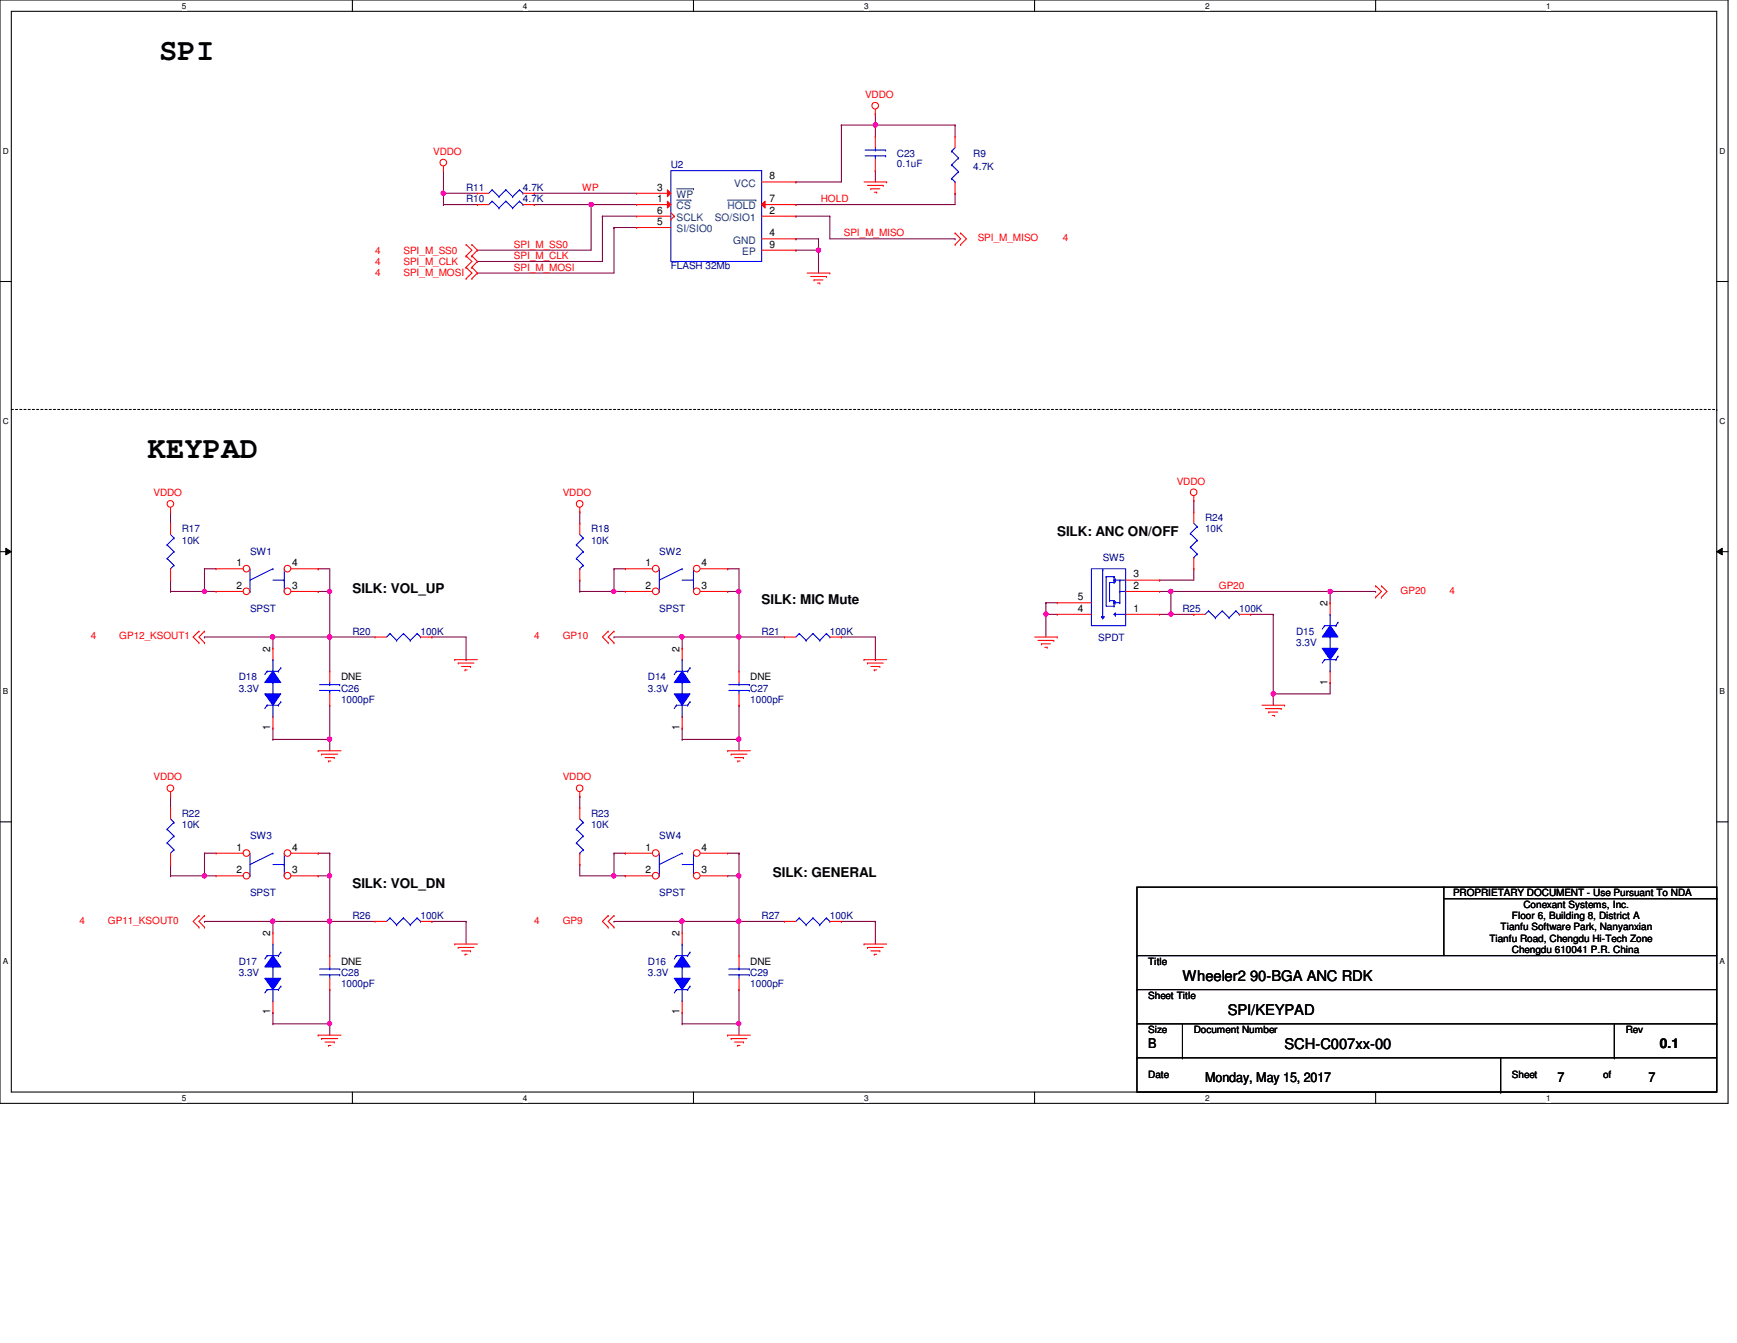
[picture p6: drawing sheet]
<svg xmlns="http://www.w3.org/2000/svg" width="279mm" height="216mm" viewBox="0 0 279 216" stroke-linecap="round" stroke-linejoin="round" font-family="sans-serif">
<defs><g id="words">
<g font-size="4.9">
<text x="25.6" y="9.6">SPI</text>
<text x="23.7" y="73.6">KEYPAD</text>
</g>
<g font-size="2.4">
<text x="190.2" y="157.6">Wheeler2 90-BGA ANC RDK</text>
<text x="197.5" y="163.1">SPI/KEYPAD</text>
<text x="206.6" y="168.6">SCH-C007xx-00</text>
</g>
<g font-size="2.2">
<text x="170.1" y="86.1">SILK: ANC ON/OFF</text>
<text x="56.7" y="95.3">SILK: VOL_UP</text>
<text x="122.5" y="97.1">SILK: MIC Mute</text>
<text x="56.7" y="142.8">SILK: VOL_DN</text>
<text x="124.3" y="141">SILK: GENERAL</text>
<text x="184.7" y="168.4">B</text>
<text x="193.8" y="173.9">Monday, May 15, 2017</text>
<text x="250.5" y="173.9">7</text>
<text x="265.2" y="173.9">7</text>
<text x="267" y="168.4">0.1</text>
</g>
<g font-size="1.7">
<text x="123.8" y="28.8">8</text>
<text x="105.7" y="32.5">1</text>
<text x="105.7" y="30.6">3</text>
<text x="105.7" y="34.3">6</text>
<text x="123.8" y="34.3">2</text>
<text x="123.8" y="32.5">7</text>
<text x="105.7" y="36.2">5</text>
<text x="123.8" y="38">4</text>
<text x="123.8" y="39.8">9</text>
<text x="38" y="91">1</text>
<text x="38" y="94.7">2</text>
<text x="47" y="91">4</text>
<text x="47" y="94.7">3</text>
<text x="103.8" y="91">1</text>
<text x="103.8" y="94.7">2</text>
<text x="112.8" y="91">4</text>
<text x="112.8" y="94.7">3</text>
<text x="182.3" y="94.7">2</text>
<text x="182.3" y="92.8">3</text>
<text x="173.4" y="98.3">4</text>
<text x="173.4" y="96.5">5</text>
<text x="182.3" y="98.3">1</text>
<text x="213.5" y="97.5" transform="rotate(-90 213.5 97.5)">2</text>
<text x="43.5" y="104.8" transform="rotate(-90 43.5 104.8)">2</text>
<text x="109.3" y="104.8" transform="rotate(-90 109.3 104.8)">2</text>
<text x="213.5" y="110.1" transform="rotate(-90 213.5 110.1)">1</text>
<text x="43.5" y="117.3" transform="rotate(-90 43.5 117.3)">1</text>
<text x="109.3" y="117.3" transform="rotate(-90 109.3 117.3)">1</text>
<text x="38" y="136.7">1</text>
<text x="47" y="136.7">4</text>
<text x="103.8" y="136.7">1</text>
<text x="112.8" y="136.7">4</text>
<text x="38" y="140.4">2</text>
<text x="47" y="140.4">3</text>
<text x="103.8" y="140.4">2</text>
<text x="112.8" y="140.4">3</text>
<text x="43.5" y="150.5" transform="rotate(-90 43.5 150.5)">2</text>
<text x="109.3" y="150.5" transform="rotate(-90 109.3 150.5)">2</text>
<text x="43.5" y="163.1" transform="rotate(-90 43.5 163.1)">1</text>
<text x="109.3" y="163.1" transform="rotate(-90 109.3 163.1)">1</text>
</g>
<g font-size="1.7" fill="#004080">
<text x="108.8" y="33.7">CS</text>
<text x="108.8" y="31.8">WP</text>
<text x="108.8" y="35.5">SCLK</text>
<text x="115" y="35.5">SO/SIO1</text>
<text x="117" y="33.7">HOLD</text>
<text x="118.1" y="30">VCC</text>
<text x="108.8" y="37.3">SI/SIO0</text>
<text x="117.9" y="39.2">GND</text>
<text x="119.4" y="41">EP</text>
</g>
<g font-size="1.6" fill="#f00">
<text x="139.1" y="15.7">VDDO</text>
<text x="69.7" y="24.8">VDDO</text>
<text x="93.6" y="30.7">WP</text>
<text x="132" y="32.5">HOLD</text>
<text x="60.3" y="40.8">4</text>
<text x="64.9" y="40.8">SPI_M_SS0</text>
<text x="82.7" y="41.7">SPI_M_CLK</text>
<text x="82.7" y="39.8">SPI_M_SS0</text>
<text x="135.7" y="38">SPI_M_MISO</text>
<text x="157.3" y="38.7">SPI_M_MISO</text>
<text x="171" y="38.7">4</text>
<text x="60.3" y="42.6">4</text>
<text x="60.3" y="44.4">4</text>
<text x="64.9" y="42.6">SPI_M_CLK</text>
<text x="64.9" y="44.4">SPI_M_MOSI</text>
<text x="82.7" y="43.5">SPI_M_MOSI</text>
<text x="189.3" y="77.9">VDDO</text>
<text x="24.7" y="79.7">VDDO</text>
<text x="90.5" y="79.7">VDDO</text>
<text x="196" y="94.7">GP20</text>
<text x="225.3" y="95.4">GP20</text>
<text x="233.2" y="95.4">4</text>
<text x="14.6" y="102.7">4</text>
<text x="19.2" y="102.7">GP12_KSOUT1</text>
<text x="85.9" y="102.7">4</text>
<text x="90.5" y="102.7">GP10</text>
<text x="24.7" y="125.4">VDDO</text>
<text x="90.5" y="125.4">VDDO</text>
<text x="12.8" y="148.5">4</text>
<text x="17.4" y="148.5">GP11_KSOUT0</text>
<text x="85.9" y="148.5">4</text>
<text x="90.5" y="148.5">GP9</text>
</g>
<g font-size="1.6" fill="#000080">
<text x="107.9" y="27.1">U2</text>
<text x="144.3" y="25.2">C23</text>
<text x="144.3" y="26.8">0.1uF</text>
<text x="156.5" y="25.2">R9</text>
<text x="156.5" y="27.4">4.7K</text>
<text x="75" y="30.7">R11</text>
<text x="75" y="32.5">R10</text>
<text x="84.1" y="30.7">4.7K</text>
<text x="84.1" y="32.5">4.7K</text>
<text x="107.9" y="43.3">FLASH 32Mb</text>
<text x="193.8" y="83.7">R24</text>
<text x="29.3" y="85.6">R17</text>
<text x="29.3" y="87.4">10K</text>
<text x="40.2" y="89.2">SW1</text>
<text x="95.1" y="85.6">R18</text>
<text x="95.1" y="87.4">10K</text>
<text x="106" y="89.2">SW2</text>
<text x="193.8" y="85.6">10K</text>
<text x="177.4" y="90.1">SW5</text>
<text x="40.2" y="98.3">SPST</text>
<text x="106" y="98.3">SPST</text>
<text x="190.2" y="98.3">R25</text>
<text x="199.3" y="98.3">100K</text>
<text x="56.7" y="102">R20</text>
<text x="67.6" y="102">100K</text>
<text x="122.5" y="102">R21</text>
<text x="133.5" y="102">100K</text>
<text x="176.7" y="103.1">SPDT</text>
<text x="208.5" y="102">D15</text>
<text x="208.5" y="103.8">3.3V</text>
<text x="38.4" y="109.3">D18</text>
<text x="38.4" y="111.2">3.3V</text>
<text x="54.9" y="111.2">C26</text>
<text x="54.9" y="113">1000pF</text>
<text x="104.2" y="109.3">D14</text>
<text x="104.2" y="111.2">3.3V</text>
<text x="120.7" y="111.2">C27</text>
<text x="120.7" y="113">1000pF</text>
<text x="29.3" y="131.3">R22</text>
<text x="95.1" y="131.3">R23</text>
<text x="29.3" y="133.1">10K</text>
<text x="40.2" y="134.9">SW3</text>
<text x="95.1" y="133.1">10K</text>
<text x="106" y="134.9">SW4</text>
<text x="40.2" y="144.1">SPST</text>
<text x="56.7" y="147.7">R26</text>
<text x="67.6" y="147.7">100K</text>
<text x="106" y="144.1">SPST</text>
<text x="122.5" y="147.7">R27</text>
<text x="133.5" y="147.7">100K</text>
<text x="38.4" y="155.1">D17</text>
<text x="104.2" y="155.1">D16</text>
<text x="38.4" y="156.9">3.3V</text>
<text x="54.9" y="156.9">C28</text>
<text x="54.9" y="158.7">1000pF</text>
<text x="104.2" y="156.9">3.3V</text>
<text x="120.7" y="156.9">C29</text>
<text x="120.7" y="158.7">1000pF</text>
</g>
<g font-size="1.6">
<text x="54.9" y="109.3">DNE</text>
<text x="120.7" y="109.3">DNE</text>
<text x="233.7" y="144.1">PROPRIETARY DOCUMENT - Use Pursuant To NDA</text>
<text x="241.4" y="149.6">Tianfu Software Park, Nanyanxian</text>
<text x="243.2" y="147.7">Floor 6, Building 8, District A</text>
<text x="245.1" y="145.9">Conexant Systems, Inc.</text>
<text x="54.9" y="155.1">DNE</text>
<text x="120.7" y="155.1">DNE</text>
<text x="184.7" y="155.1">Title</text>
<text x="239.6" y="151.4">Tianfu Road, Chengdu Hi-Tech Zone</text>
<text x="243.2" y="153.2">Chengdu 610041 P.R. China</text>
<text x="184.7" y="160.5">Sheet Title</text>
<text x="184.7" y="166">Size</text>
<text x="192" y="166">Document Number</text>
<text x="261.5" y="166">Rev</text>
<text x="184.7" y="173.4">Date</text>
<text x="243.2" y="173.4">Sheet</text>
<text x="257.9" y="173.4">of</text>
</g>
<g font-size="1.3">
<text x="29.3" y="1.4">5</text>
<text x="84.1" y="1.4">4</text>
<text x="139" y="1.4">3</text>
<text x="193.8" y="1.4">2</text>
<text x="248.7" y="1.4">1</text>
<text x=".5" y="24.7">D</text>
<text x="276.6" y="24.7">D</text>
<text x=".5" y="68.2">C</text>
<text x="276.6" y="68.2">C</text>
<text x=".5" y="111.6">B</text>
<text x="276.6" y="111.6">B</text>
<text x=".5" y="155">A</text>
<text x="276.6" y="155">A</text>
<text x="29.3" y="177">5</text>
<text x="84.1" y="177">4</text>
<text x="139" y="177">3</text>
<text x="193.8" y="177">2</text>
<text x="248.7" y="177">1</text>
</g>
</g></defs>
<path d="M0 0h278v177.4h-278zM1.8 1.8h274.3v173.8h-274.3z" fill="none" stroke="#000" stroke-width=".17"/>
<g fill="#fff">
<path d="M29.3 .2h.7v1.5h-.7z"/>
<path d="M29.3 175.8h.7v1.4h-.7z"/>
</g>
<path d="M56.7 0v1.8M56.7 175.6v1.8" fill="none" stroke="#000" stroke-width=".17"/>
<g fill="#fff">
<path d="M84.1 .2h.7v1.5h-.7z"/>
<path d="M84.1 175.8h.7v1.4h-.7z"/>
</g>
<path d="M111.5 0v1.8M111.5 175.6v1.8" fill="none" stroke="#000" stroke-width=".17"/>
<g fill="#fff">
<path d="M139 .2h.7v1.5h-.7z"/>
<path d="M139 175.8h.7v1.4h-.7z"/>
</g>
<path d="M166.4 0v1.8M166.4 175.6v1.8" fill="none" stroke="#000" stroke-width=".17"/>
<g fill="#fff">
<path d="M193.8 .2h.8v1.5h-.8z"/>
<path d="M193.8 175.8h.8v1.4h-.8z"/>
</g>
<path d="M221.3 0v1.8M221.3 175.6v1.8" fill="none" stroke="#000" stroke-width=".17"/>
<g fill="#fff">
<path d="M248.7 .2h.7v1.5h-.7z"/>
<path d="M248.7 175.8h.7v1.4h-.7z"/>
<path d="M.5 23.5h.9v1.5h-.9z"/>
<path d="M276.6 23.5h.9v1.5h-.9z"/>
<path d="M.5 67h.9v1.5h-.9z"/>
<path d="M276.6 67h.9v1.5h-.9z"/>
</g>
<path d="M0 45.3h1.8M276.1 45.3h1.9" fill="none" stroke="#000" stroke-width=".17"/>
<g fill="#fff">
<path d="M.5 110.4h.8v1.5h-.8z"/>
<path d="M276.6 110.4h.9v1.5h-.9z"/>
</g>
<path d="M0 88.7h1.8M276.1 88.7h1.9" fill="none" stroke="#000" stroke-width=".17"/>
<path d="M.9 88.1l.9 .6-.9 .5zM276.1 88.7l.9-.6v1.1z" fill="#000"/>
<path d="M.9 88.1l.9 .6-.9 .5zM276.1 88.7l.9-.6v1.1z" fill="none" stroke="#000" stroke-width=".16"/>
<g fill="#fff">
<path d="M.5 153.8h.8v1.5h-.8z"/>
<path d="M276.6 153.8h.9v1.5h-.9z"/>
</g>
<path d="M0 132.1h1.8M276.1 132.1h1.9" fill="none" stroke="#000" stroke-width=".17"/>
<path d="M1.8 65.8h274.3M276.1 65.8h.1" fill="none" stroke="#000" stroke-width=".17" stroke-dasharray=".3 .3"/>
<path d="M117.1 91.4h.1M117.1 95.1h.1M117.1 91.4h1.8M117.1 95.1h1.8" fill="none" stroke="#800040" stroke-width=".17"/>
<circle cx="118.8" cy="95.1" r=".34" fill="#f0f"/>
<circle cx="118.8" cy="95.1" r=".34" fill="none" stroke="#f0f" stroke-width=".17"/>
<path d="M51.2 91.4h.1M51.2 95.1h.1M51.2 91.4h1.8M51.2 95.1h1.8" fill="none" stroke="#800040" stroke-width=".17"/>
<circle cx="53" cy="95.1" r=".34" fill="#f0f"/>
<circle cx="53" cy="95.1" r=".34" fill="none" stroke="#f0f" stroke-width=".17"/>
<path d="M51.2 137.2h.1M51.2 137.2h1.8M43.9 148.1h.1M51.2 140.8h.1M51.2 140.8h1.8M53 140.8h.1M53 140.8v7.3h-9.1" fill="none" stroke="#800040" stroke-width=".17"/>
<circle cx="53" cy="148.1" r=".35" fill="#f0f"/>
<circle cx="53" cy="148.1" r=".35" fill="none" stroke="#f0f" stroke-width=".17"/>
<circle cx="53" cy="140.8" r=".34" fill="#f0f"/>
<circle cx="53" cy="140.8" r=".34" fill="none" stroke="#f0f" stroke-width=".17"/>
<path d="M27.4 139h.1M27.4 139v1.8M32.9 140.8h.1M32.9 140.8h1.9M53 164.6h.1M53 164.6v1.8" fill="none" stroke="#800040" stroke-width=".17"/>
<circle cx="32.9" cy="140.8" r=".34" fill="#f0f"/>
<circle cx="32.9" cy="140.8" r=".34" fill="none" stroke="#f0f" stroke-width=".17"/>
<path d="M27.4 93.3h.1M27.4 93.3v1.8M32.9 95.1h.1M32.9 95.1h1.9" fill="none" stroke="#800040" stroke-width=".17"/>
<circle cx="32.9" cy="95.1" r=".34" fill="#f0f"/>
<circle cx="32.9" cy="95.1" r=".34" fill="none" stroke="#f0f" stroke-width=".17"/>
<g fill="none" stroke="#800040" stroke-width=".17">
<path d="M27.4 95.1h.1M27.4 95.1h5.5M32.9 91.4h.1M32.9 91.4h1.9M53 95.1h.1M53 95.1v12.8M118.9 95.1h.1M118.9 95.1v7.3M53 102.4h.1M32.9 137.2h.1M32.9 137.2h1.9M27.4 140.8h.1"/>
<path d="M27.4 140.8h5.5M53 148.1h.1M53 148.1v5.5"/>
</g>
<circle cx="53" cy="102.4" r=".35" fill="#f0f"/>
<circle cx="53" cy="102.4" r=".35" fill="none" stroke="#f0f" stroke-width=".17"/>
<path d="M43.9 118.9h.1M43.9 118.9h9.1" fill="none" stroke="#800040" stroke-width=".17"/>
<circle cx="53" cy="118.8" r=".34" fill="#f0f"/>
<circle cx="53" cy="118.8" r=".34" fill="none" stroke="#f0f" stroke-width=".17"/>
<path d="M53 118.9h.1M53 113.4v5.5M118.9 102.4h.1M118.9 102.4v5.5" fill="none" stroke="#800040" stroke-width=".17"/>
<circle cx="118.8" cy="102.4" r=".35" fill="#f0f"/>
<circle cx="118.8" cy="102.4" r=".35" fill="none" stroke="#f0f" stroke-width=".17"/>
<path d="M168.2 98.8h.1M168.2 96.9h.1M168.2 98.8v3.6M168.2 96.9h1.9M204.8 111.5h.1M204.8 111.5h9.2M43.9 164.6h.1M43.9 164.6h9.1M109.7 164.6h.1M109.7 164.6h9.2" fill="none" stroke="#800040" stroke-width=".17"/>
<circle cx="204.8" cy="111.5" r=".35" fill="#f0f"/>
<circle cx="204.8" cy="111.5" r=".35" fill="none" stroke="#f0f" stroke-width=".17"/>
<path d="M168.2 98.8h.1M168.2 96.9h.1M168.2 98.8h1.9M168.2 96.9v1.9M204.8 111.5h.1M204.8 111.5v1.9" fill="none" stroke="#800040" stroke-width=".17"/>
<circle cx="168.2" cy="98.7" r=".34" fill="#f0f"/>
<circle cx="168.2" cy="98.7" r=".34" fill="none" stroke="#f0f" stroke-width=".17"/>
<path d="M109.7 102.4h.1M109.7 118.9h.1M109.7 102.4h9.2M109.7 118.9h9.2M118.9 113.4h.1M118.9 118.9h.1M118.9 113.4v7.3M93.3 139h.1M93.3 139v1.8h5.5M98.8 140.8h.1" fill="none" stroke="#800040" stroke-width=".17"/>
<circle cx="118.8" cy="118.8" r=".34" fill="#f0f"/>
<circle cx="118.8" cy="118.8" r=".34" fill="none" stroke="#f0f" stroke-width=".17"/>
<path d="M118.9 140.8h.1M118.9 148.1h.1M118.9 140.8v7.3M118.9 148.1h7.3" fill="none" stroke="#800040" stroke-width=".17"/>
<circle cx="118.8" cy="148.1" r=".35" fill="#f0f"/>
<circle cx="118.8" cy="148.1" r=".35" fill="none" stroke="#f0f" stroke-width=".17"/>
<g fill="none" stroke="#800040" stroke-width=".17">
<path d="M27.4 82.3h.1M27.4 82.3v1.8M32.9 95.1h.1M32.9 91.4v3.7M53 95.1h.1M53 91.4v3.7M43.9 102.4h.1M43.9 102.4h16.4M53 102.4h.1M69.5 102.4h.1M69.5 102.4h5.5v3.6M75 106h.1"/>
<path d="M27.4 128h.1M27.4 128v1.8M32.9 137.2h.1M32.9 137.2v3.6M98.8 137.2h1.8M100.6 137.2h.1M75 148.1h.1M75 148.1v3.7M98.8 148.1h.1M98.8 148.1h10.9"/>
</g>
<circle cx="109.7" cy="148.1" r=".35" fill="#f0f"/>
<circle cx="109.7" cy="148.1" r=".35" fill="none" stroke="#f0f" stroke-width=".17"/>
<path d="M98.8 137.2h.1M98.8 137.2v3.6M118.9 164.6h.1M118.9 164.6v1.8" fill="none" stroke="#800040" stroke-width=".17"/>
<circle cx="98.7" cy="140.8" r=".34" fill="#f0f"/>
<circle cx="98.7" cy="140.8" r=".34" fill="none" stroke="#f0f" stroke-width=".17"/>
<path d="M98.8 102.4h.1M98.8 102.4h10.9M93.3 128h.1M93.3 128v1.8M140.8 148.1h.1M140.8 148.1v3.7" fill="none" stroke="#800040" stroke-width=".17"/>
<circle cx="109.7" cy="102.4" r=".35" fill="#f0f"/>
<circle cx="109.7" cy="102.4" r=".35" fill="none" stroke="#f0f" stroke-width=".17"/>
<g fill="none" stroke="#800040" stroke-width=".17">
<path d="M93.3 82.3h.1M93.3 82.3v1.8M98.8 95.1h.1M98.8 95.1h1.8M118.9 95.1h.1M118.9 91.4v3.7M118.9 102.4h.1M118.9 102.4h7.3M135.3 102.4h.1M135.3 102.4h5.5v3.6M140.8 106h.1M32.9 148.1h.1"/>
<path d="M32.9 148.1h11"/>
</g>
<circle cx="43.8" cy="148.1" r=".35" fill="#f0f"/>
<circle cx="43.8" cy="148.1" r=".35" fill="none" stroke="#f0f" stroke-width=".17"/>
<path d="M117.1 137.2h1.8M118.9 137.2h.1M53 148.1h.1M53 148.1h7.3M69.5 148.1h.1M69.5 148.1h5.5M117.1 140.8h1.8M118.9 140.8h.1M135.3 148.1h.1M135.3 148.1h5.5" fill="none" stroke="#800040" stroke-width=".17"/>
<circle cx="118.8" cy="140.8" r=".34" fill="#f0f"/>
<circle cx="118.8" cy="140.8" r=".34" fill="none" stroke="#f0f" stroke-width=".17"/>
<path d="M98.8 91.4h.1M98.8 95.1h.1M98.8 91.4h1.8M98.8 91.4v3.7M186.5 98.8h1.8M188.3 98.8h.1M192 91.4h.1M192 91.4v1.9M204.8 98.8h.1M204.8 98.8v12.7" fill="none" stroke="#800040" stroke-width=".17"/>
<circle cx="98.7" cy="95.1" r=".34" fill="#f0f"/>
<circle cx="98.7" cy="95.1" r=".34" fill="none" stroke="#f0f" stroke-width=".17"/>
<g fill="none" stroke="#800040" stroke-width=".17">
<path d="M71.3 27.4h.1M71.3 27.4v3.7M128 38.4h.1M128 38.4h3.7M140.8 20.1h.1M140.8 20.1v1.8M128 40.2h.1M128 40.2h3.7M131.7 40.2h.1M131.7 40.2v3.7M93.3 93.3h.1M93.3 93.3v1.8"/>
<path d="M186.5 93.3h.1M186.5 93.3h5.5M192 80.5h.1M192 80.5v1.8M201.2 98.8h.1M201.2 98.8h3.6"/>
</g>
<circle cx="131.7" cy="40.2" r=".34" fill="#f0f"/>
<circle cx="131.7" cy="40.2" r=".34" fill="none" stroke="#f0f" stroke-width=".17"/>
<path d="M96.9 34.8h.1M96.9 34.8h5.5M98.8 36.6h.1M98.8 36.6h3.6M135.3 20.1h.1M135.3 20.1v9.2M135.3 20.1h5.5" fill="none" stroke="#800040" stroke-width=".17"/>
<circle cx="140.8" cy="20.1" r=".35" fill="#f0f"/>
<circle cx="140.8" cy="20.1" r=".35" fill="none" stroke="#f0f" stroke-width=".17"/>
<path d="M71.3 32.9h.1M71.3 31.1h.1M71.3 32.9h5.5M71.3 31.1h5.5M128 34.8h.1M128 34.8h5.5" fill="none" stroke="#800040" stroke-width=".17"/>
<circle cx="71.3" cy="31.1" r=".34" fill="#f0f"/>
<circle cx="71.3" cy="31.1" r=".34" fill="none" stroke="#f0f" stroke-width=".17"/>
<g fill="none" stroke="#800040" stroke-width=".17">
<path d="M140.8 18.3h.1M140.8 18.3v1.8M71.3 31.1h.1M71.3 31.1v1.8M85.9 31.1h.1M85.9 31.1h16.5M95.1 32.9h.1M95.1 32.9h7.3M95.1 32.9v7.3h-18.3M96.9 34.8h.1M96.9 34.8v7.2h-20.1M98.8 36.6h.1"/>
<path d="M98.8 36.6v7.3h-22M128 29.3h.1M128 32.9h.1M128 29.3h7.3M131.7 38.4h.1M131.7 38.4v1.8M133.5 34.8h.1M133.5 34.8v3.6h20.1M140.8 27.4h.1M140.8 20.1h.1M140.8 27.4v1.9M140.8 20.1h12.8"/>
<path d="M153.6 31.1h.1M153.6 20.1h.1M153.6 38.4h.1M153.6 31.1v1.8h-25.6M153.6 20.1v1.8M76.8 43.9h.1M76.8 42h.1M76.8 40.2h.1M93.3 95.1h.1M93.3 95.1h5.5M53 137.2h.1M53 137.2v3.6"/>
<path d="M109.7 148.1h.1M109.7 148.1h9.2M118.9 148.1h.1M118.9 148.1v5.5"/>
</g>
<circle cx="95.1" cy="32.9" r=".34" fill="#f0f"/>
<circle cx="95.1" cy="32.9" r=".34" fill="none" stroke="#f0f" stroke-width=".17"/>
<path d="M85.9 32.9h.1M85.9 32.9h9.2M32.9 102.4h.1M32.9 102.4h11M43.9 117.1h.1M43.9 102.4h.1M43.9 102.4v1.8M43.9 117.1v1.8M53 118.9h.1M53 118.9v1.8" fill="none" stroke="#800040" stroke-width=".17"/>
<circle cx="43.8" cy="102.4" r=".35" fill="#f0f"/>
<circle cx="43.8" cy="102.4" r=".35" fill="none" stroke="#f0f" stroke-width=".17"/>
<path d="M109.7 104.2h.1M109.7 117.1h.1M109.7 102.4v1.8M109.7 117.1v1.8M53 159.1h.1M53 159.1v5.5M109.7 148.1h.1M109.7 148.1v1.8M109.7 162.8h.1M109.7 162.8v1.8" fill="none" stroke="#800040" stroke-width=".17"/>
<circle cx="53" cy="164.5" r=".34" fill="#f0f"/>
<circle cx="53" cy="164.5" r=".34" fill="none" stroke="#f0f" stroke-width=".17"/>
<g fill="none" stroke="#800040" stroke-width=".17">
<path d="M214 96.9h.1M221.3 95.1h.1M221.3 95.1h-7.3v1.8M214 109.7h.1M214 109.7v1.8M118.9 137.2h.1M118.9 137.2v3.6M43.9 148.1h.1M43.9 148.1v1.8M98.8 140.8h1.8M100.6 140.8h.1M118.9 159.1h.1"/>
<path d="M118.9 159.1v5.5M43.9 162.8h.1M43.9 162.8v1.8"/>
</g>
<circle cx="118.8" cy="164.5" r=".34" fill="#f0f"/>
<circle cx="118.8" cy="164.5" r=".34" fill="none" stroke="#f0f" stroke-width=".17"/>
<path d="M188.3 98.8h.1M188.3 95.1v3.7" fill="none" stroke="#800040" stroke-width=".17"/>
<circle cx="188.3" cy="98.7" r=".34" fill="#f0f"/>
<circle cx="188.3" cy="98.7" r=".34" fill="none" stroke="#f0f" stroke-width=".17"/>
<path d="M188.3 98.8h3.7M188.3 95.1h25.7M192 98.8h.1M214 95.1h.1" fill="none" stroke="#800040" stroke-width=".17"/>
<circle cx="188.3" cy="95.1" r=".34" fill="#f0f"/>
<circle cx="188.3" cy="95.1" r=".34" fill="none" stroke="#f0f" stroke-width=".17"/>
<circle cx="213.9" cy="95.1" r=".34" fill="#f0f"/>
<circle cx="213.9" cy="95.1" r=".34" fill="none" stroke="#f0f" stroke-width=".17"/>
<path d="M186.5 95.1h1.8M188.3 95.1h.1" fill="none" stroke="#800040" stroke-width=".17"/>
<g fill="none" stroke="#f00" stroke-width=".17">
<path d="M140.8 18.3h.1M140.8 17.6v.7M71.3 27.4h.1M71.3 26.7v.7M75 39.3h.1M75 39.3l.9 .9-.9 .9M75.9 39.3h.1M75.9 39.3l.9 .9-.9 .9M139 29.3h3.6M139.5 29.8h2.6M140.1 30.4h.1M140.1 30.4h1.4"/>
<path d="M140.6 30.9h.4M140.8 21.9h.1M140.8 27.4h.1M140.8 21.9v1.8M140.8 25.6v1.8M141 30.9h.1M142.1 29.8h.1M142.6 29.3h.1M153.6 39.3h.1M153.6 37.5h.1M153.6 37.5l.9 .9-.9 .9M154.5 39.3h.1"/>
<path d="M154.5 37.5h.1M154.5 37.5l.9 .9-.9 .9M75 41.1h.1M75 43h.1M75 44.8h.1M75 41.1l.9 .9-.9 1M75 43l.9 .9-.9 .9M75.9 41.1h.1M75.9 43h.1M75.9 44.8h.1M75.9 41.1l.9 .9-.9 1M75.9 43l.9 .9-.9 .9"/>
<path d="M129.8 43.9h3.7M130.4 44.4h2.5M130.9 45h.1M130.9 45h1.5M131.5 45.5h.4M131.9 45.5h.1M132.9 44.4h.1M133.5 43.9h.1M192 79.7v.8M27.4 82.3h.1M27.4 81.6v.7M93.3 82.3h.1"/>
<path d="M93.3 81.6v.7M192 80.5h.1M221.3 96h.1M221.3 94.2h.1M221.3 94.2l.9 .9-.9 .9M222.2 96h.1M222.2 94.2h.1M222.2 94.2l.9 .9-.9 .9M32 103.3h.1M32 101.5h.1M32 101.5l-.9 .9 .9 .9M32.9 103.3h.1"/>
<path d="M32.9 101.5h.1M32.9 101.5l-.9 .9 .9 .9M73.2 106h.1M73.2 106h3.6M73.7 106.6h.1M73.7 106.6h2.5M74.3 107.1h1.4M74.8 107.7h.1M74.8 107.7h.3M75.7 107.1h.1M97.8 103.3h.1M97.8 101.5h.1"/>
<path d="M97.8 101.5l-.9 .9 .9 .9M98.8 103.3h.1M98.8 101.5h.1M98.8 101.5l-1 .9 1 .9M139 106h.1M139 106h3.6M139.5 106.6h.1M139.5 106.6h2.6M140.1 107.1h1.4M140.6 107.7h.1M140.6 107.7h.4M141.5 107.1h.1"/>
<path d="M166.4 102.4h3.7M167 103h2.5M167.5 103.5h.1M167.5 103.5h1.5M168.1 104.1h.3M168.4 104.1h.1M169.5 103h.1M170.1 102.4h.1M203 113.4h3.6M203.5 113.9h2.6M204.1 114.5h.1M204.1 114.5h1.4"/>
<path d="M204.6 115h.4M205 115h.1M206.1 113.9h.1M206.6 113.4h.1M27.4 128h.1M27.4 127.3v.7M51.2 120.7h.1M51.2 120.7h3.7M51.7 121.2h.1M51.7 121.2h2.6M52.3 121.8h1.5M52.8 122.3h.1"/>
<path d="M52.8 122.3h.4M53.8 121.8h.1M93.3 128h.1M93.3 129.8h.1M93.3 139h.1M93.3 127.3v.7M93.3 129.8v1.9M93.3 137.2v1.8M117.1 120.7h.1M117.1 120.7h3.6M117.6 121.2h.1M117.6 121.2h2.5"/>
<path d="M118.2 121.8h1.4M118.7 122.3h.1M118.7 122.3h.3M119.6 121.8h.1M32 149.1h.1M32 147.2h.1M32 147.2l-.9 .9 .9 1M32.9 149.1h.1M32.9 147.2h.1M32.9 147.2l-.9 .9 .9 1M73.2 151.8h.1M73.2 151.8h3.6"/>
<path d="M73.7 152.3h.1M73.7 152.3h2.5M74.3 152.9h1.4M74.8 153.4h.1M74.8 153.4h.3M75.7 152.9h.1M97.8 149.1h.1M97.8 147.2h.1M97.8 147.2l-.9 .9 .9 1M98.8 149.1h.1M98.8 147.2h.1M98.8 147.2l-1 .9 1 1"/>
<path d="M139 151.8h.1M139 151.8h3.6M139.5 152.3h.1M139.5 152.3h2.6M140.1 152.9h1.4M140.6 153.4h.1M140.6 153.4h.4M141.5 152.9h.1M51.2 166.4h.1M51.2 166.4h3.7M51.7 167h.1M51.7 167h2.6"/>
<path d="M52.3 167.5h1.5M52.8 168.1h.1M52.8 168.1h.4M53.8 167.5h.1M117.1 166.4h.1M117.1 166.4h3.6M117.6 167h.1M117.6 167h2.5M118.2 167.5h1.4M118.7 168.1h.1M118.7 168.1h.3M119.6 167.5h.1"/>
<circle cx="140.8" cy="17" r=".54"/>
<circle cx="71.3" cy="26.1" r=".54"/>
<circle cx="192" cy="79.1" r=".54"/>
<circle cx="27.4" cy="81" r=".54"/>
<circle cx="93.2" cy="81" r=".54"/>
<circle cx="27.4" cy="126.7" r=".54"/>
<circle cx="93.2" cy="126.7" r=".54"/>
</g>
<g fill="none" stroke="#000" stroke-width=".17">
<path d="M182.9 142.6h93.2v33h-93.2zM182.9 159.1h.1M182.9 153.6h.1M182.9 159.1h93.2M182.9 153.6h93.2M232.2 142.6h.1M232.2 142.6v11M232.2 144.5h43.9M276.1 144.5h.1M182.9 170.1h.1M182.9 164.6h93.2M182.9 170.1h93.2"/>
<path d="M190.2 170.1h.1M190.2 164.6v5.5M241.4 175.6h.1M241.4 170.1v5.5M259.7 170.1h.1M259.7 164.6v5.5M276.1 164.6h.1"/>
</g>
<g fill="none" stroke="#00f" stroke-width=".17">
<path d="M139.1 25.1h3.4M139.1 24.1h3.4M140.8 24.1h.1M140.8 25.1h.1M140.8 23.7v.4M140.8 25.1v.5M142.5 25.1h.1M142.5 24.1h.1M109.7 115.2h.1M109.7 113.4v1.8M92.7 133.3h.1M92.7 135.5h.1"/>
<path d="M92.7 133.3l1.1 1.1M92.7 135.5l1.1 1.1M93.3 137.2h.1M93.3 131.7l.5 .5M93.8 132.2h.1M93.8 134.4h.1M93.8 136.6h.1M93.8 132.2l-1.1 1.1M93.8 134.4l-1.1 1.1M93.8 136.6l-.5 .6"/>
</g>
<path d="M108.5 111.5h2.5l-1.3 1.9z" fill-rule="evenodd" fill="#00f"/>
<path d="M108.5 111.5h2.5l-1.3 1.9zM108.8 107.9h.1M108.8 107.9l-.3 .6M108.8 107.9h1.8M109.7 109.7h.1M109.7 106h.1M109.7 106v1.9M109.7 109.7v1.8M110.6 107.9h.1M111 107.4h.1M111 107.4l-.4 .5" fill="none" stroke="#00f" stroke-width=".17"/>
<path d="M109.7 107.9l1.3 1.8h-2.5z" fill-rule="evenodd" fill="#00f"/>
<g fill="none" stroke="#00f" stroke-width=".17">
<path d="M175.6 91.4h5.5v9.2h-5.5zM177.2 99.1h.1M177.2 99.1l.2 .4M177.4 91.6h.1M177.4 91.6v7.9M177.6 99.1h.1M177.6 99.1l-.2 .4M177.9 92.7h.1M177.9 92.7v4.8h1.3M177.9 92.7h1.3M178.5 96.6h.1M178.5 96.6h.7"/>
<path d="M179.2 97.5h.1M179.2 92.7h.1M179.2 93.6h.1M179.2 96.9h.1M179.2 93.3h.1M179.2 96.6h.1M179.2 93.6h-.7v3M179.2 96.9h.9M179.2 98.8h1.9M179.2 96.9l.2 .2M179.2 93.3h1.9M179.2 93.3l.2 .1"/>
<path d="M179.2 92.7v.9M179.2 96.6v.9M179.2 98.8l.2 .1M179.4 96.7h.1M179.4 93.4h.1M179.4 93.1h.1M179.4 98.6h.1M179.4 98.9h.1M179.4 96.7l-.2 .2M179.4 93.1l-.2 .2M179.4 98.6l-.2 .2M180.1 96.9h.1"/>
<path d="M180.1 93.3h.1M180.1 95.1h.1M180.1 93.3v3.6M180.1 95.1h1M181.1 98.8h.1M43.9 115.2h.1M43.9 113.4v1.8M108.8 113.4h.1M108.8 113.4h1.8M108.8 113.4l-.3 .5M109.7 107.9l1.3 1.8h-2.5zM110.6 113.4h.1"/>
<path d="M111 112.8h.1M111 112.8l-.4 .6"/>
</g>
<g fill="none" stroke="#f00" stroke-width=".17">
<path d="M170.1 98.8h.1M170.1 96.9h.1M170.1 98.8h5.5M170.1 96.9h5.5M181.1 98.8h5.4M181.1 95.1h5.4M181.1 93.3h5.4M186.5 98.8h.1M186.5 95.1h.1M186.5 93.3h.1M109.7 117.1h.1M109.7 104.2h.1"/>
<path d="M109.7 104.2v1.8M109.7 115.2v1.9"/>
</g>
<path d="M42.6 111.5h2.6l-1.3 1.9z" fill-rule="evenodd" fill="#00f"/>
<path d="M42.6 111.5h2.6l-1.3 1.9zM43 107.9h.1M43 107.9l-.4 .6M43 107.9h1.8M43.9 109.7h.1M43.9 106h.1M43.9 106v1.9M43.9 109.7v1.8M44.8 107.9h.1M45.2 107.4h.1M45.2 107.4l-.4 .5" fill="none" stroke="#00f" stroke-width=".17"/>
<path d="M43.9 107.9l1.3 1.8h-2.6z" fill-rule="evenodd" fill="#00f"/>
<g fill="none" stroke="#00f" stroke-width=".17">
<path d="M40.2 95.1h.1M40.2 91.4v3.7M43.9 91.4h.1M43.9 91.4l-3.7 1.9M43.9 93.3h1.8M45.7 93.3h.1M45.7 95.1h.1M45.7 91.4v3.7M43 113.4h.1M43 113.4h1.8M43 113.4l-.4 .5M43.9 107.9l1.3 1.8h-2.6z"/>
<path d="M44.8 113.4h.1M45.2 112.8h.1M45.2 112.8l-.4 .6"/>
</g>
<path d="M43.9 117.1h.1M43.9 104.2h.1M43.9 104.2v1.8M43.9 115.2v1.9" fill="none" stroke="#f00" stroke-width=".17"/>
<circle cx="39.6" cy="91.4" r=".54" fill="#fff"/>
<g fill="none" stroke="#f00" stroke-width=".17">
<path d="M34.8 91.4h.1M34.8 91.4h4.3"/>
<circle cx="39.6" cy="91.4" r=".54"/>
</g>
<circle cx="46.2" cy="91.4" r=".54" fill="#fff"/>
<g fill="none" stroke="#f00" stroke-width=".17">
<path d="M46.8 91.4h4.4M51.2 91.4h.1"/>
<circle cx="46.2" cy="91.4" r=".54"/>
</g>
<circle cx="39.6" cy="95.1" r=".54" fill="#fff"/>
<g fill="none" stroke="#f00" stroke-width=".17">
<path d="M34.8 95.1h.1M34.8 95.1h4.3"/>
<circle cx="39.6" cy="95.1" r=".54"/>
</g>
<circle cx="46.2" cy="95.1" r=".54" fill="#fff"/>
<g fill="none" stroke="#f00" stroke-width=".17">
<path d="M46.8 95.1h4.4M51.2 95.1h.1"/>
<circle cx="46.2" cy="95.1" r=".54"/>
</g>
<path d="M214 107.9h.1M214 106v1.9" fill="none" stroke="#00f" stroke-width=".17"/>
<path d="M212.7 104.2h2.5l-1.2 1.8z" fill-rule="evenodd" fill="#00f"/>
<path d="M214 98.8h.1M214 98.8v1.8M212.7 104.2h2.5l-1.2 1.8zM213.1 100.6h.1M213.1 100.6l-.4 .5M213.1 100.6h1.8M214 102.4h.1M214 102.4v1.8M214.9 100.6h.1M215.2 100h.1M215.2 100l-.3 .6" fill="none" stroke="#00f" stroke-width=".17"/>
<path d="M214 100.6l1.2 1.8h-2.5z" fill-rule="evenodd" fill="#00f"/>
<g fill="none" stroke="#00f" stroke-width=".17">
<path d="M107.9 27.4h14.6v14.6h-14.6zM191.5 85.8h.1M191.5 88h.1M191.5 85.8l1.1 1.1M191.5 88l1.1 1.1M192 89.6h.1M192 84.1l.6 .6M192.6 84.7h.1M192.6 86.9h.1M192.6 89.1h.1M192.6 84.7l-1.1 1.1M192.6 86.9l-1.1 1.1"/>
<path d="M192.6 89.1l-.6 .5M194.4 98.2h.1M194.4 98.2l-.6 .6M194.4 98.2l1.1 1.1M195.5 99.3h.1M196.6 98.2h.1M196.6 98.2l-1.1 1.1M196.6 98.2l1.1 1.1M197.7 99.3h.1M198.8 98.2h.1M198.8 98.2l-1.1 1.1M198.8 98.2l.5 .6"/>
<path d="M199.3 98.8h.1M128.6 101.9h.1M128.6 101.9l-.6 .5M128.6 101.9l1.1 1.1M129.7 103h.1M130.8 101.9h.1M130.8 101.9l-1.1 1.1M130.8 101.9l1.1 1.1M131.9 103h.1M132.9 101.9h.1M132.9 101.9l-1 1.1M132.9 101.9l.6 .5"/>
<path d="M133.5 102.4h.1M213.1 106h.1M213.1 106h1.8M213.1 106l-.4 .6M214 100.6l1.2 1.8h-2.5zM214.9 106h.1M215.2 105.5h.1M215.2 105.5l-.3 .5M128.6 147.6h.1M128.6 147.6l-.6 .5M128.6 147.6l1.1 1.1M129.7 148.7h.1"/>
<path d="M130.8 147.6h.1M130.8 147.6l-1.1 1.1M130.8 147.6l1.1 1.1M131.9 148.7h.1M132.9 147.6h.1M132.9 147.6l-1 1.1M132.9 147.6l.6 .5M133.5 148.1h.1"/>
</g>
<g fill="none" stroke="#f00" stroke-width=".17">
<path d="M192 82.3h.1M192 91.4h.1M192 98.8h.1M192 82.3v1.8M192 89.6v1.8M192 98.8h1.8M199.3 98.8h1.9M201.2 98.8h.1M214 96.9h.1M214 96.9v1.9M126.2 102.4h.1M126.2 102.4h1.8"/>
<path d="M133.5 102.4h1.8M135.3 102.4h.1M214 109.7h.1M214 107.9v1.8M126.2 148.1h.1M126.2 148.1h1.8M133.5 148.1h1.8M135.3 148.1h.1"/>
</g>
<path d="M107.4 32.3l.5 .6-.5 .5z" fill="#f00"/>
<path d="M102.4 32.9h.1M102.4 32.9h5.5M107.4 32.3l.5 .6-.5 .5zM122.5 34.8h5.5M128 34.8h.1" fill="none" stroke="#f00" stroke-width=".17"/>
<path d="M108.8 32.2h2.3M111.1 32.2h.1" fill="none" stroke="#004080" stroke-width=".16"/>
<path d="M107.4 30.5l.5 .6-.5 .5z" fill="#f00"/>
<g fill="none" stroke="#f00" stroke-width=".17">
<path d="M102.4 31.1h.1M102.4 36.6h.1M102.4 34.8h.1M102.4 31.1h5.5M102.4 36.6h5.5M102.4 34.8h5.5M107.4 30.5l.5 .6-.5 .5zM107.9 35.3h.1M107.9 34.2l.6 .6M108.5 34.8h.1M108.5 34.8l-.6 .5M122.5 38.4h5.5"/>
<path d="M128 38.4h.1"/>
</g>
<path d="M108.8 30.4h2.7M111.5 30.4h.1" fill="none" stroke="#004080" stroke-width=".16"/>
<path d="M122.5 32.9l.6-.6v1.1z" fill="#f00"/>
<path d="M122.5 32.9l.6-.6v1.1zM122.5 32.9h5.5M122.5 29.3h5.5M128 32.9h.1M128 29.3h.1M122.5 40.2h5.5M128 40.2h.1" fill="none" stroke="#f00" stroke-width=".17"/>
<path d="M117 32.2h4.6M121.6 32.2h.1" fill="none" stroke="#004080" stroke-width=".16"/>
<path d="M109.7 159.1v1.8M109.7 160.9h.1" fill="none" stroke="#00f" stroke-width=".17"/>
<path d="M108.5 157.3h2.5l-1.3 1.8z" fill-rule="evenodd" fill="#00f"/>
<path d="M108.5 157.3h2.5l-1.3 1.8zM108.8 153.6h.1M108.8 153.6l-.3 .6M108.8 153.6h1.8M109.7 155.4h.1M109.7 151.8h.1M109.7 151.8v1.8M109.7 155.4v1.9M110.6 153.6h.1M111 153.1h.1M111 153.1l-.4 .5" fill="none" stroke="#00f" stroke-width=".17"/>
<path d="M109.7 153.6l1.3 1.8h-2.5z" fill-rule="evenodd" fill="#00f"/>
<g fill="none" stroke="#00f" stroke-width=".17">
<path d="M106 95.1h.1M106 91.4v3.7M109.7 91.4h.1M109.7 91.4l-3.7 1.9M109.7 93.3h1.8M111.5 93.3h.1M111.5 95.1h.1M111.5 91.4v3.7M108.8 159.1h.1M108.8 159.1h1.8M108.8 159.1l-.3 .5M109.7 153.6l1.3 1.8h-2.5z"/>
<path d="M110.6 159.1h.1M111 158.5h.1M111 158.5l-.4 .6"/>
</g>
<path d="M109.7 149.9h.1M109.7 149.9v1.9M109.7 162.8h.1M109.7 160.9v1.9" fill="none" stroke="#f00" stroke-width=".17"/>
<circle cx="105.5" cy="91.4" r=".54" fill="#fff"/>
<g fill="none" stroke="#f00" stroke-width=".17">
<path d="M100.6 91.4h.1M100.6 91.4h4.3"/>
<circle cx="105.5" cy="91.4" r=".54"/>
</g>
<circle cx="112.1" cy="91.4" r=".54" fill="#fff"/>
<g fill="none" stroke="#f00" stroke-width=".17">
<path d="M112.6 91.4h4.5M117.1 91.4h.1"/>
<circle cx="112.1" cy="91.4" r=".54"/>
</g>
<circle cx="105.5" cy="95.1" r=".54" fill="#fff"/>
<g fill="none" stroke="#f00" stroke-width=".17">
<path d="M100.6 95.1h.1M100.6 95.1h4.3"/>
<circle cx="105.5" cy="95.1" r=".54"/>
</g>
<circle cx="112.1" cy="95.1" r=".54" fill="#fff"/>
<g fill="none" stroke="#f00" stroke-width=".17">
<path d="M112.6 95.1h4.5M117.1 95.1h.1"/>
<circle cx="112.1" cy="95.1" r=".54"/>
</g>
<path d="M43.9 159.1v1.8M43.9 160.9h.1" fill="none" stroke="#00f" stroke-width=".17"/>
<path d="M42.6 157.3h2.6l-1.3 1.8z" fill-rule="evenodd" fill="#00f"/>
<path d="M42.6 157.3h2.6l-1.3 1.8zM43 153.6h.1M43 153.6l-.4 .6M43 153.6h1.8M43.9 155.4h.1M43.9 151.8h.1M43.9 151.8v1.8M43.9 155.4v1.9M44.8 153.6h.1M45.2 153.1h.1M45.2 153.1l-.4 .5" fill="none" stroke="#00f" stroke-width=".17"/>
<path d="M43.9 153.6l1.3 1.8h-2.6z" fill-rule="evenodd" fill="#00f"/>
<g fill="none" stroke="#00f" stroke-width=".17">
<path d="M79.2 30.5h.1M79.2 30.5l-.6 .6M79.2 30.5l1.1 1.1M80.3 31.6h.1M81.4 30.5h.1M81.4 30.5l-1.1 1.1M81.4 30.5l1.1 1.1M82.5 31.6h.1M83.6 30.5h.1M83.6 30.5l-1.1 1.1M83.6 30.5l.5 .6M84.1 31.1h.1"/>
<path d="M51.4 111h3.3M51.4 110.1h3.3M53 110.1h.1M53 111h.1M53 109.7v.4M53 111v.5M54.7 111h.1M54.7 110.1h.1M62.7 101.9h.1M62.7 101.9l-.5 .5M62.7 101.9l1.1 1.1M63.8 103h.1"/>
<path d="M64.9 101.9h.1M64.9 101.9l-1.1 1.1M64.9 101.9l1.1 1.1M66 103h.1M67.1 101.9h.1M67.1 101.9l-1.1 1.1M67.1 101.9l.5 .5M67.6 102.4h.1M40.2 137.2v3.6M43.9 137.2h.1M43.9 137.2l-3.7 1.8M43.9 139h1.8"/>
<path d="M45.7 139h.1M45.7 137.2v3.6M40.2 140.8h.1M43 159.1h.1M43 159.1h1.8M43 159.1l-.4 .5M43.9 153.6l1.3 1.8h-2.6zM44.8 159.1h.1M45.2 158.5h.1M45.2 158.5l-.4 .6M45.7 140.8h.1"/>
</g>
<g fill="none" stroke="#f00" stroke-width=".17">
<path d="M76.8 31.1h.1M76.8 31.1h1.8M84.1 31.1h1.8M85.9 31.1h.1M53 107.9h.1M53 113.4h.1M53 107.9v1.8M53 111.5v1.9M60.3 102.4h.1M60.3 102.4h1.9M67.6 102.4h1.9M69.5 102.4h.1"/>
<path d="M43.9 149.9h.1M43.9 149.9v1.9M43.9 162.8h.1M43.9 160.9v1.9"/>
</g>
<circle cx="39.6" cy="137.1" r=".54" fill="#fff"/>
<g fill="none" stroke="#f00" stroke-width=".17">
<path d="M34.8 137.2h.1M34.8 137.2h4.3"/>
<circle cx="39.6" cy="137.1" r=".54"/>
</g>
<circle cx="46.2" cy="137.1" r=".54" fill="#fff"/>
<g fill="none" stroke="#f00" stroke-width=".17">
<path d="M46.8 137.2h4.4M51.2 137.2h.1"/>
<circle cx="46.2" cy="137.1" r=".54"/>
</g>
<circle cx="39.6" cy="140.8" r=".54" fill="#fff"/>
<g fill="none" stroke="#f00" stroke-width=".17">
<path d="M34.8 140.8h.1M34.8 140.8h4.3"/>
<circle cx="39.6" cy="140.8" r=".54"/>
</g>
<circle cx="46.2" cy="140.8" r=".54" fill="#fff"/>
<g fill="none" stroke="#f00" stroke-width=".17">
<path d="M76.8 32.9h.1M76.8 32.9h1.8M84.1 32.9h1.8M85.9 32.9h.1M27.4 84.1h.1M27.4 93.3h.1M27.4 84.1v1.8M27.4 91.4v1.9M118.9 107.9h.1M118.9 113.4h.1M118.9 107.9v1.8M118.9 111.5v1.9"/>
<path d="M46.8 140.8h4.4M51.2 140.8h.1M60.3 148.1h.1M60.3 148.1h1.9M67.6 148.1h1.9M69.5 148.1h.1"/>
<circle cx="46.2" cy="140.8" r=".54"/>
</g>
<g fill="none" stroke="#00f" stroke-width=".17">
<path d="M79.2 32.3h.1M79.2 32.3l-.6 .6M79.2 32.3l1.1 1.1M80.3 33.4h.1M81.4 32.3h.1M81.4 32.3l-1.1 1.1M81.4 32.3l1.1 1.1M82.5 33.4h.1M83.6 32.3h.1M83.6 32.3l-1.1 1.1M83.6 32.3l.5 .6M84.1 32.9h.1"/>
<path d="M26.9 87.6h.1M26.9 89.8h.1M26.9 87.6l1.1 1.1M26.9 89.8l1.1 1.1M27.4 91.4h.1M27.4 85.9l.6 .6M28 86.5h.1M28 88.7h.1M28 90.9h.1M28 86.5l-1.1 1.1M28 88.7l-1.1 1.1M28 90.9l-.6 .5"/>
<path d="M117.2 111h3.3M117.2 110.1h3.3M118.9 110.1h.1M118.9 111h.1M118.9 109.7v.4M118.9 111v.5M120.5 111h.1M120.5 110.1h.1M106 137.2v3.6M109.7 137.2h.1M109.7 137.2l-3.7 1.8M109.7 139h1.8"/>
<path d="M111.5 139h.1M111.5 137.2v3.6M62.7 147.6h.1M62.7 147.6l-.5 .5M62.7 147.6l1.1 1.1M63.8 148.7h.1M64.9 147.6h.1M64.9 147.6l-1.1 1.1M64.9 147.6l1.1 1.1M66 148.7h.1M67.1 147.6h.1M67.1 147.6l-1.1 1.1"/>
<path d="M67.1 147.6l.5 .5M67.6 148.1h.1M106 140.8h.1M111.5 140.8h.1"/>
</g>
<circle cx="105.5" cy="137.1" r=".54" fill="#fff"/>
<g fill="none" stroke="#f00" stroke-width=".17">
<path d="M100.6 137.2h.1M100.6 137.2h4.3"/>
<circle cx="105.5" cy="137.1" r=".54"/>
</g>
<circle cx="112.1" cy="137.1" r=".54" fill="#fff"/>
<g fill="none" stroke="#f00" stroke-width=".17">
<path d="M112.6 137.2h4.5M117.1 137.2h.1"/>
<circle cx="112.1" cy="137.1" r=".54"/>
</g>
<circle cx="105.5" cy="140.8" r=".54" fill="#fff"/>
<g fill="none" stroke="#f00" stroke-width=".17">
<path d="M100.6 140.8h.1M100.6 140.8h4.3"/>
<circle cx="105.5" cy="140.8" r=".54"/>
</g>
<circle cx="112.1" cy="140.8" r=".54" fill="#fff"/>
<g fill="none" stroke="#f00" stroke-width=".17">
<path d="M153.6 21.9h.1M153.6 31.1h.1M153.6 21.9v1.8M153.6 29.3v1.8M93.3 84.1h.1M93.3 93.3h.1M93.3 84.1v1.8M93.3 91.4v1.9M27.4 129.8h.1M27.4 139h.1M27.4 129.8v1.9M27.4 137.2v1.8"/>
<path d="M53 153.6h.1M53 159.1h.1M53 153.6v1.8M53 157.3v1.8M112.6 140.8h4.5M117.1 140.8h.1M118.9 153.6h.1M118.9 159.1h.1M118.9 153.6v1.8M118.9 157.3v1.8"/>
<circle cx="112.1" cy="140.8" r=".54"/>
</g>
<g fill="none" stroke="#00f" stroke-width=".17">
<path d="M153.1 24.3h.1M153.1 26.5h.1M153.1 28.7h.1M153.1 24.3l1.1 1.1M153.1 26.5l1.1 1.1M153.1 28.7l.5 .6M153.6 29.3h.1M153.6 23.7l-.5 .6M154.2 25.4h.1M154.2 27.6h.1M154.2 25.4l-1.1 1.1M154.2 27.6l-1.1 1.1"/>
<path d="M92.7 87.6h.1M92.7 89.8h.1M92.7 87.6l1.1 1.1M92.7 89.8l1.1 1.1M93.3 91.4h.1M93.3 85.9l.5 .6M93.8 86.5h.1M93.8 88.7h.1M93.8 90.9h.1M93.8 86.5l-1.1 1.1M93.8 88.7l-1.1 1.1M93.8 90.9l-.5 .5"/>
<path d="M26.9 133.3h.1M26.9 135.5h.1M26.9 133.3l1.1 1.1M26.9 135.5l1.1 1.1M27.4 137.2h.1M27.4 131.7l.6 .5M28 132.2h.1M28 134.4h.1M28 136.6h.1M28 132.2l-1.1 1.1M28 134.4l-1.1 1.1M28 136.6l-.6 .6"/>
<path d="M51.4 156.7h3.3M51.4 155.8h3.3M53 155.8h.1M53 156.7h.1M53 155.4v.4M53 156.7v.6M54.7 156.7h.1M54.7 155.8h.1M117.2 156.7h3.3M117.2 155.8h3.3M118.9 155.8h.1M118.9 156.7h.1"/>
<path d="M118.9 155.4v.4M118.9 156.7v.6M120.5 156.7h.1M120.5 155.8h.1"/>
</g>
<circle cx="118.8" cy="95.1" r=".34" fill="#f0f"/>
<circle cx="118.8" cy="95.1" r=".34" fill="none" stroke="#f0f" stroke-width=".17"/>
<circle cx="53" cy="95.1" r=".34" fill="#f0f"/>
<circle cx="53" cy="95.1" r=".34" fill="none" stroke="#f0f" stroke-width=".17"/>
<circle cx="53" cy="148.1" r=".35" fill="#f0f"/>
<circle cx="53" cy="148.1" r=".35" fill="none" stroke="#f0f" stroke-width=".17"/>
<circle cx="53" cy="140.8" r=".34" fill="#f0f"/>
<circle cx="53" cy="140.8" r=".34" fill="none" stroke="#f0f" stroke-width=".17"/>
<circle cx="32.9" cy="140.8" r=".34" fill="#f0f"/>
<circle cx="32.9" cy="140.8" r=".34" fill="none" stroke="#f0f" stroke-width=".17"/>
<circle cx="32.9" cy="95.1" r=".34" fill="#f0f"/>
<circle cx="32.9" cy="95.1" r=".34" fill="none" stroke="#f0f" stroke-width=".17"/>
<circle cx="53" cy="102.4" r=".35" fill="#f0f"/>
<circle cx="53" cy="102.4" r=".35" fill="none" stroke="#f0f" stroke-width=".17"/>
<circle cx="53" cy="118.8" r=".34" fill="#f0f"/>
<circle cx="53" cy="118.8" r=".34" fill="none" stroke="#f0f" stroke-width=".17"/>
<circle cx="118.8" cy="102.4" r=".35" fill="#f0f"/>
<circle cx="118.8" cy="102.4" r=".35" fill="none" stroke="#f0f" stroke-width=".17"/>
<circle cx="204.8" cy="111.5" r=".35" fill="#f0f"/>
<circle cx="204.8" cy="111.5" r=".35" fill="none" stroke="#f0f" stroke-width=".17"/>
<circle cx="168.2" cy="98.7" r=".34" fill="#f0f"/>
<circle cx="168.2" cy="98.7" r=".34" fill="none" stroke="#f0f" stroke-width=".17"/>
<circle cx="118.8" cy="118.8" r=".34" fill="#f0f"/>
<circle cx="118.8" cy="118.8" r=".34" fill="none" stroke="#f0f" stroke-width=".17"/>
<circle cx="118.8" cy="148.1" r=".35" fill="#f0f"/>
<circle cx="118.8" cy="148.1" r=".35" fill="none" stroke="#f0f" stroke-width=".17"/>
<circle cx="109.7" cy="148.1" r=".35" fill="#f0f"/>
<circle cx="109.7" cy="148.1" r=".35" fill="none" stroke="#f0f" stroke-width=".17"/>
<circle cx="98.7" cy="140.8" r=".34" fill="#f0f"/>
<circle cx="98.7" cy="140.8" r=".34" fill="none" stroke="#f0f" stroke-width=".17"/>
<circle cx="109.7" cy="102.4" r=".35" fill="#f0f"/>
<circle cx="109.7" cy="102.4" r=".35" fill="none" stroke="#f0f" stroke-width=".17"/>
<circle cx="43.8" cy="148.1" r=".35" fill="#f0f"/>
<circle cx="43.8" cy="148.1" r=".35" fill="none" stroke="#f0f" stroke-width=".17"/>
<circle cx="118.8" cy="140.8" r=".34" fill="#f0f"/>
<circle cx="118.8" cy="140.8" r=".34" fill="none" stroke="#f0f" stroke-width=".17"/>
<circle cx="98.7" cy="95.1" r=".34" fill="#f0f"/>
<circle cx="98.7" cy="95.1" r=".34" fill="none" stroke="#f0f" stroke-width=".17"/>
<circle cx="131.7" cy="40.2" r=".34" fill="#f0f"/>
<circle cx="131.7" cy="40.2" r=".34" fill="none" stroke="#f0f" stroke-width=".17"/>
<circle cx="140.8" cy="20.1" r=".35" fill="#f0f"/>
<circle cx="140.8" cy="20.1" r=".35" fill="none" stroke="#f0f" stroke-width=".17"/>
<circle cx="71.3" cy="31.1" r=".34" fill="#f0f"/>
<circle cx="71.3" cy="31.1" r=".34" fill="none" stroke="#f0f" stroke-width=".17"/>
<circle cx="95.1" cy="32.9" r=".34" fill="#f0f"/>
<circle cx="95.1" cy="32.9" r=".34" fill="none" stroke="#f0f" stroke-width=".17"/>
<circle cx="43.8" cy="102.4" r=".35" fill="#f0f"/>
<circle cx="43.8" cy="102.4" r=".35" fill="none" stroke="#f0f" stroke-width=".17"/>
<circle cx="53" cy="164.5" r=".34" fill="#f0f"/>
<circle cx="53" cy="164.5" r=".34" fill="none" stroke="#f0f" stroke-width=".17"/>
<circle cx="118.8" cy="164.5" r=".34" fill="#f0f"/>
<circle cx="118.8" cy="164.5" r=".34" fill="none" stroke="#f0f" stroke-width=".17"/>
<circle cx="188.3" cy="98.7" r=".34" fill="#f0f"/>
<circle cx="188.3" cy="98.7" r=".34" fill="none" stroke="#f0f" stroke-width=".17"/>
<circle cx="188.3" cy="95.1" r=".34" fill="#f0f"/>
<circle cx="188.3" cy="95.1" r=".34" fill="none" stroke="#f0f" stroke-width=".17"/>
<circle cx="213.9" cy="95.1" r=".34" fill="#f0f"/>
<circle cx="213.9" cy="95.1" r=".34" fill="none" stroke="#f0f" stroke-width=".17"/>
<use href="#words"/>
</svg>
